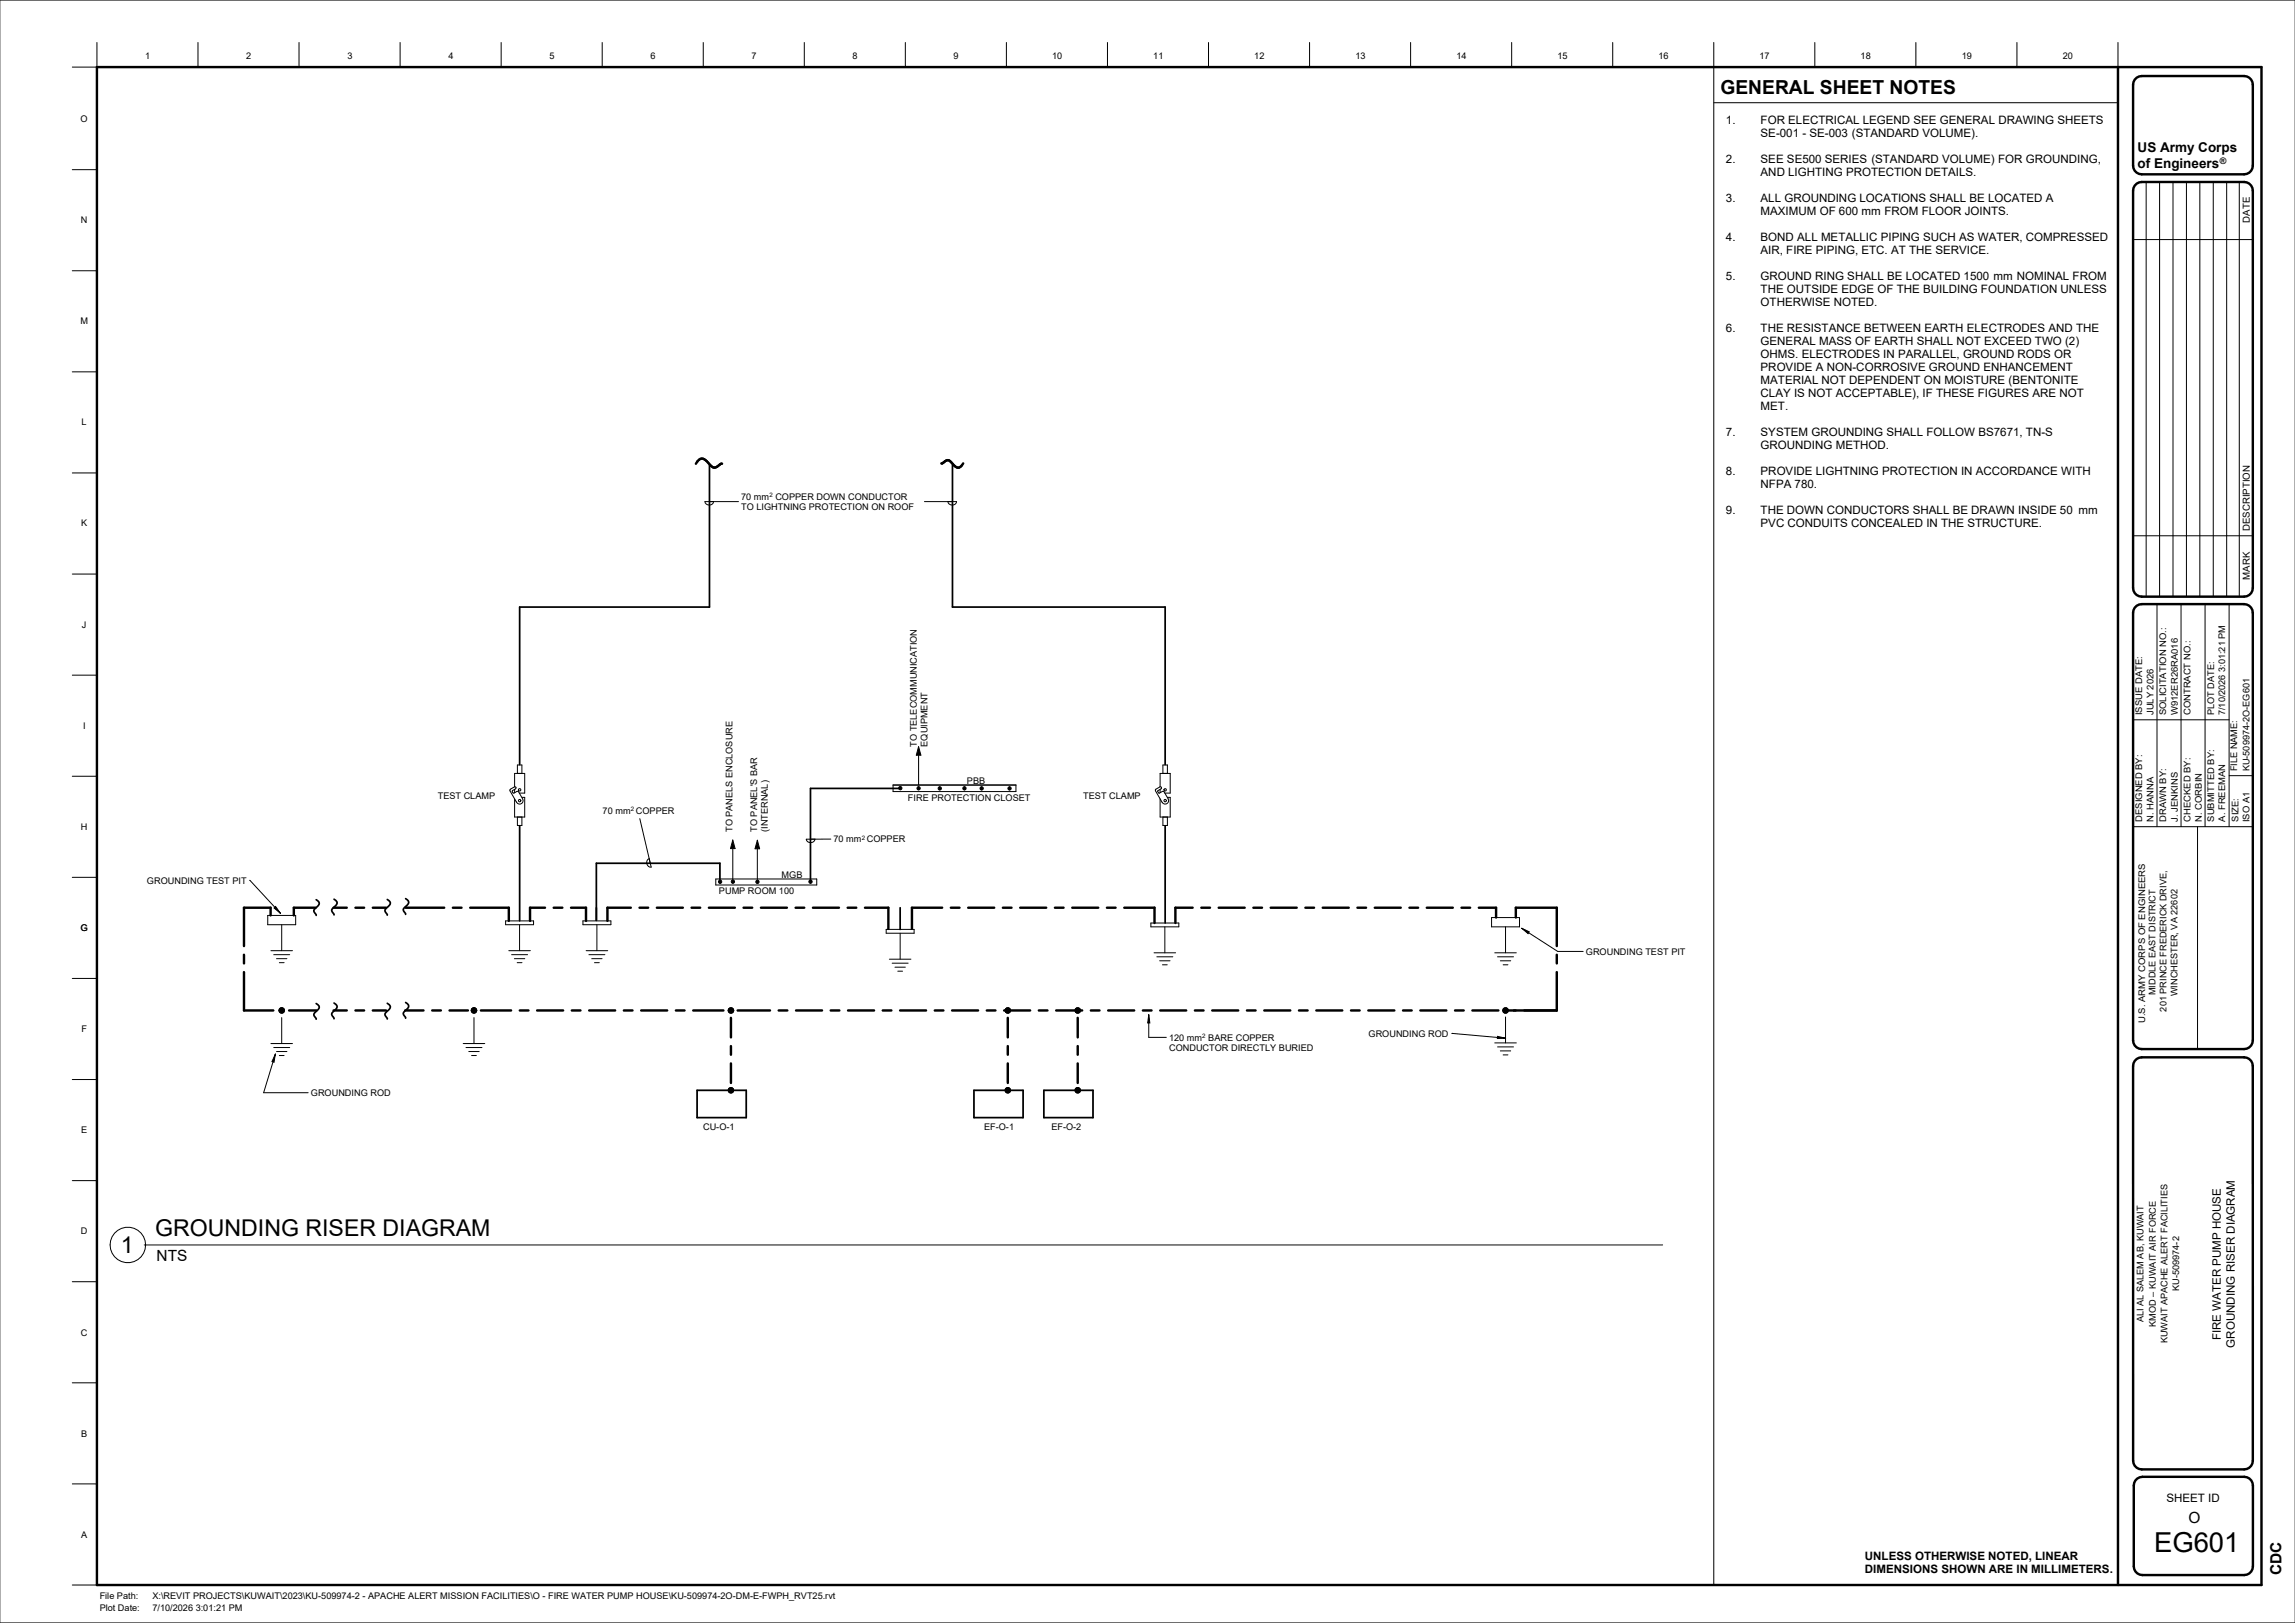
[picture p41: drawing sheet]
<svg xmlns="http://www.w3.org/2000/svg" width="841mm" height="594mm" viewBox="0 0 841 594" stroke-linecap="round" stroke-linejoin="round" font-family="sans-serif">
<defs><g id="words">
<text font-size="10.1" x="789.3" y="568.4">EG601</text>
<g font-size="8.5">
<text x="56.9" y="452.9">GROUNDING RISER DIAGRAM</text>
<text x="44.3" y="458.9">1</text>
</g>
<text font-size="7.1" x="630.4" y="34.3">GENERAL SHEET NOTES</text>
<g font-size="5.6">
<text x="57.4" y="462.1">NTS</text>
<text x="801.9" y="557.9">O</text>
<text x="836.1" y="577.1" transform="rotate(-90 836.1 577.1)">CDC</text>
</g>
<g font-size="4.9">
<text x="783.3" y="55.6">US Army Corps</text>
<text x="783.3" y="61.4">of Engineers</text>
</g>
<g font-size="4.2">
<text x="632.5" y="45.4">1.</text>
<text x="645.2" y="45.4">FOR ELECTRICAL LEGEND SEE GENERAL DRAWING SHEETS</text>
<text x="645.2" y="50.2">SE-001 - SE-003 (STANDARD VOLUME).</text>
<text x="632.5" y="59.7">2.</text>
<text x="645.2" y="59.7">SEE SE500 SERIES (STANDARD VOLUME) FOR GROUNDING,</text>
<text x="645.2" y="64.5">AND LIGHTING PROTECTION DETAILS.</text>
<text x="632.5" y="74">3.</text>
<text x="645.2" y="74">ALL GROUNDING LOCATIONS SHALL BE LOCATED A</text>
<text x="645.2" y="78.8">MAXIMUM OF 600 mm FROM FLOOR JOINTS.</text>
<text x="632.5" y="88.3">4.</text>
<text x="645.2" y="88.3">BOND ALL METALLIC PIPING SUCH AS WATER, COMPRESSED</text>
<text x="645.2" y="93.1">AIR, FIRE PIPING, ETC. AT THE SERVICE.</text>
<text x="632.5" y="102.6">5.</text>
<text x="645.2" y="102.6">GROUND RING SHALL BE LOCATED 1500 mm NOMINAL FROM</text>
<text x="645.2" y="107.4">THE OUTSIDE EDGE OF THE BUILDING FOUNDATION UNLESS</text>
<text x="645.2" y="112.1">OTHERWISE NOTED.</text>
<text x="632.5" y="121.7">6.</text>
<text x="645.2" y="121.7">THE RESISTANCE BETWEEN EARTH ELECTRODES AND THE</text>
<text x="645.2" y="126.4">GENERAL MASS OF EARTH SHALL NOT EXCEED TWO (2)</text>
<text x="645.2" y="131.2">OHMS. ELECTRODES IN PARALLEL, GROUND RODS OR</text>
<text x="645.2" y="136">PROVIDE A NON-CORROSIVE GROUND ENHANCEMENT</text>
<text x="645.2" y="140.7">MATERIAL NOT DEPENDENT ON MOISTURE (BENTONITE</text>
<text x="645.2" y="145.5">CLAY IS NOT ACCEPTABLE), IF THESE FIGURES ARE NOT</text>
<text x="645.2" y="150.3">MET.</text>
<text x="632.5" y="159.8">7.</text>
<text x="645.2" y="159.8">SYSTEM GROUNDING SHALL FOLLOW BS7671, TN-S</text>
<text x="645.2" y="164.6">GROUNDING METHOD.</text>
<text x="632.5" y="174.1">8.</text>
<text x="645.2" y="174.1">PROVIDE LIGHTNING PROTECTION IN ACCORDANCE WITH</text>
<text x="645.2" y="178.9">NFPA 780.</text>
<text x="632.5" y="188.4">9.</text>
<text x="645.2" y="188.4">THE DOWN CONDUCTORS SHALL BE DRAWN INSIDE 50 mm</text>
<text x="645.2" y="193.2">PVC CONDUITS CONCEALED IN THE STRUCTURE.</text>
<text x="813.8" y="491" transform="rotate(-90 813.8 491)">FIRE WATER PUMP HOUSE</text>
<text x="818.9" y="493.6" transform="rotate(-90 818.9 493.6)">GROUNDING RISER DIAGRAM</text>
<text x="793.9" y="550.1">SHEET ID</text>
<text x="683.4" y="571.3">UNLESS OTHERWISE NOTED, LINEAR</text>
<text x="683.4" y="576.3">DIMENSIONS SHOWN ARE IN MILLIMETERS.</text>
</g>
<g font-size="3.5">
<text x="824.4" y="81.5" transform="rotate(-90 824.4 81.5)">DATE</text>
<text x="824.4" y="194.6" transform="rotate(-90 824.4 194.6)">DESCRIPTION</text>
<text x="824.4" y="212.4" transform="rotate(-90 824.4 212.4)">MARK</text>
</g>
<g font-size="3.4">
<text x="53.2" y="21.6">1</text>
<text x="90.3" y="21.6">2</text>
<text x="127.3" y="21.6">3</text>
<text x="164.3" y="21.6">4</text>
<text x="201.3" y="21.6">5</text>
<text x="238.4" y="21.6">6</text>
<text x="275.4" y="21.6">7</text>
<text x="312.4" y="21.6">8</text>
<text x="349.5" y="21.6">9</text>
<text x="385.6" y="21.6">10</text>
<text x="422.6" y="21.6">11</text>
<text x="459.6" y="21.6">12</text>
<text x="496.7" y="21.6">13</text>
<text x="533.7" y="21.6">14</text>
<text x="570.7" y="21.6">15</text>
<text x="607.8" y="21.6">16</text>
<text x="644.8" y="21.6">17</text>
<text x="681.8" y="21.6">18</text>
<text x="718.9" y="21.6">19</text>
<text x="755.9" y="21.6">20</text>
<text x="29.5" y="44.7">O</text>
<text x="29.7" y="81.7">N</text>
<text x="29.5" y="118.8">M</text>
<text x="29.9" y="155.8">L</text>
<text x="271.6" y="183">70 mm COPPER DOWN CONDUCTOR</text>
<text x="271.6" y="186.8">TO LIGHTNING PROTECTION ON ROOF</text>
<text x="29.7" y="192.8">K</text>
<text x="30" y="229.9">J</text>
<text x="785" y="262" transform="rotate(-90 785 262)">ISSUE DATE:</text>
<text x="789.1" y="262" transform="rotate(-90 789.1 262)">JULY 2026</text>
<text x="793.8" y="262" transform="rotate(-90 793.8 262)">SOLICITATION NO.:</text>
<text x="798.1" y="262" transform="rotate(-90 798.1 262)">W912ER26RA016</text>
<text x="802.7" y="262" transform="rotate(-90 802.7 262)">CONTRACT NO.:</text>
<text x="811.3" y="262" transform="rotate(-90 811.3 262)">PLOT DATE:</text>
<text x="815.5" y="262" transform="rotate(-90 815.5 262)">7/10/2026 3:01:21 PM</text>
<text x="30.4" y="266.9">I</text>
<text x="336" y="273.5" transform="rotate(-90 336 273.5)">TO TELECOMMUNICATION</text>
<text x="339.9" y="273.5" transform="rotate(-90 339.9 273.5)">EQUIPMENT</text>
<text x="354.3" y="287.2">PBB</text>
<text x="819.8" y="282.5" transform="rotate(-90 819.8 282.5)">FILE NAME:</text>
<text x="824.3" y="282.5" transform="rotate(-90 824.3 282.5)">KU-509974-2O-EG601</text>
<text x="160.4" y="292.5">TEST CLAMP</text>
<text x="332.7" y="293.2">FIRE PROTECTION CLOSET</text>
<text x="397" y="292.5">TEST CLAMP</text>
<text x="220.8" y="298.1">70 mm COPPER</text>
<text x="29.7" y="303.9">H</text>
<text x="268.4" y="304.8" transform="rotate(-90 268.4 304.8)">TO PANELS ENCLOSURE</text>
<text x="277.5" y="304.7" transform="rotate(-90 277.5 304.7)">TO PANEL'S BAR</text>
<text x="281.4" y="304.7" transform="rotate(-90 281.4 304.7)">(INTERNAL)</text>
<text x="785" y="301" transform="rotate(-90 785 301)">DESIGNED BY:</text>
<text x="789.1" y="301" transform="rotate(-90 789.1 301)">N. HANNA</text>
<text x="793.8" y="301" transform="rotate(-90 793.8 301)">DRAWN BY:</text>
<text x="798.1" y="301" transform="rotate(-90 798.1 301)">J. JENKINS</text>
<text x="802.7" y="301" transform="rotate(-90 802.7 301)">CHECKED BY:</text>
<text x="806.9" y="301" transform="rotate(-90 806.9 301)">N. CORBIN</text>
<text x="811.3" y="301" transform="rotate(-90 811.3 301)">SUBMITTED BY:</text>
<text x="815.5" y="301" transform="rotate(-90 815.5 301)">A. FREEMAN</text>
<text x="820.2" y="301" transform="rotate(-90 820.2 301)">SIZE:</text>
<text x="824.3" y="301.2" transform="rotate(-90 824.3 301.2)">ISO A1</text>
<text x="305.5" y="308.6">70 mm COPPER</text>
<text x="53.9" y="323.7">GROUNDING TEST PIT</text>
<text x="286.4" y="321.6">MGB</text>
<text x="263.5" y="327.5">PUMP ROOM 100</text>
<text x="29.5" y="341">G</text>
<text x="581.1" y="349.7">GROUNDING TEST PIT</text>
<text x="789.9" y="364.5" transform="rotate(-90 789.9 364.5)">MIDDLE EAST DISTRICT</text>
<text x="798" y="364.9" transform="rotate(-90 798 364.9)">WINCHESTER, VA 22602</text>
<text x="793.9" y="370.5" transform="rotate(-90 793.9 370.5)">201 PRINCE FREDERICK DRIVE,</text>
<text x="29.8" y="378">F</text>
<text x="786.1" y="374.8" transform="rotate(-90 786.1 374.8)">U.S. ARMY CORPS OF ENGINEERS</text>
<text x="428.4" y="381.2">120 mm BARE COPPER</text>
<text x="501.5" y="379.7">GROUNDING ROD</text>
<text x="428.4" y="385">CONDUCTOR DIRECTLY BURIED</text>
<text x="113.9" y="401.5">GROUNDING ROD</text>
<text x="257.6" y="414">CU-O-1</text>
<text x="360.6" y="414">EF-O-1</text>
<text x="385.3" y="414">EF-O-2</text>
<text x="29.7" y="415.1">E</text>
<text x="29.6" y="452.1">D</text>
<text x="798.5" y="472.8" transform="rotate(-90 798.5 472.8)">KU-509974-2</text>
<text x="785.5" y="484.3" transform="rotate(-90 785.5 484.3)">ALI AL SALEM AB, KUWAIT</text>
<text x="29.7" y="489.3">C</text>
<text x="789.9" y="486" transform="rotate(-90 789.9 486)">KMOD – KUWAIT AIR FORCE</text>
<text x="794.2" y="492.1" transform="rotate(-90 794.2 492.1)">KUWAIT APACHE ALERT FACILITIES</text>
<text x="29.7" y="526.2">B</text>
<text x="29.7" y="563.2">A</text>
<text x="36.5" y="585.9">File Path:</text>
<text x="55.9" y="585.9">X:\REVIT PROJECTS\KUWAIT\2023\KU-509974-2 - APACHE ALERT MISSION FACILITIES\O - FIRE WATER PUMP HOUSE\KU-509974-2O-DM-E-FWPH_RVT25.rvt</text>
<text x="36.5" y="590">Plot Date:</text>
<text x="55.9" y="590">7/10/2026 3:01:21 PM</text>
</g>
<text font-size="3.3" x="813.5" y="59.9">®</text>
<g font-size="2.2">
<text x="281.9" y="182">2</text>
<text x="231.2" y="297.1">2</text>
<text x="315.8" y="307.5">2</text>
<text x="440.6" y="380.2">2</text>
</g>
</g></defs>
<g fill="#000">
<path d="M336.6 273.5l.9 3.1h-1.7zM268.5 307.7l.9 3.1h-1.7zM277.5 307.8l.9 3.1h-1.7zM421 371.7l.4 3h-.8zM100.9 386.1l-.5 3-.7-.2zM548.8 379.6l2.9 .7-3 .1z"/>
<circle cx="329.9" cy="288.7" r=".6"/>
<circle cx="336.6" cy="288.7" r=".6"/>
<circle cx="344.4" cy="288.8" r=".6"/>
<circle cx="353.4" cy="288.8" r=".6"/>
<circle cx="359.7" cy="288.8" r=".6"/>
<circle cx="369.9" cy="288.8" r=".6"/>
<circle cx="263.9" cy="323" r=".6"/>
<circle cx="268.6" cy="322.9" r=".6"/>
<circle cx="277.6" cy="323" r=".6"/>
<circle cx="297" cy="323" r=".6"/>
<circle cx="103.2" cy="370.1" r="1.02"/>
<circle cx="267.8" cy="370.1" r="1.02"/>
<circle cx="551.7" cy="370.1" r="1.02"/>
<circle cx="267.8" cy="399.4" r="1.02"/>
</g>
<g fill="none" stroke="#000" stroke-width=".37">
<path d="M261.5 183.7a1.63 1.63 0 0 1-1.6 1.3 1.63 1.63 0 0 1-1.6-1.3h12.3M338.8 183.7h11.7a1.63 1.63 0 0 1-1.6 1.3 1.63 1.63 0 0 1-1.5-1.3M336.6 273.5l.9 3.1h-1.7zM336.6 276.6v10.9M187 289.1l1.5-.9 .6 .2-.2 .5-1.2 .9 .3 .6 .4 .1 1.4-.7 1.7 2.8a1.28 1.28 0 0 1-.4 1.8 1.28 1.28 0 0 1-1.8-.5l-2.4-4.2zM188.6 288.1v-4.8h3.7v7.2h-2M188.6 289.1v1.2M189.6 283.3v-3.1h1.6v3.1M189.6 299.3v3.1h1.6v-3.1M191.3 292.1h1v7.2h-3.7v-6.7M234.5 299.9l4.1 17.7a1.63 1.63 0 0 1-1.6-1.2 1.63 1.63 0 0 1 .9-1.9M327.3 287.5h45v2.4h-45z"/>
<path d="M423.6 289.1l1.5-.9 .5 .2-.1 .5-1.3 .9 .3 .6 .4 .1 1.4-.7 1.8 2.8a1.28 1.28 0 0 1-.5 1.8 1.28 1.28 0 0 1-1.7-.5l-2.5-4.2zM425.1 288.1v-4.8h3.7v7.2h-2M425.1 289.1v1.2M426.1 299.3v3.1h1.7v-3.1M426.1 283.3v-3.1h1.7v3.1M427.8 292.1h1v7.2h-3.7v-6.7M268.5 307.7l.9 3.1h-1.7zM268.5 310.8v11.5M277.5 307.8l.9 3.1h-1.7zM277.5 310.9v11.5M304.4 307.4h-8.9a1.63 1.63 0 0 0 1.6 1.3 1.63 1.63 0 0 0 1.5-1.3M98.1 335.3h10.3v3.4h-10.3z"/>
<path d="M103.2 338.7v9.5M185.3 337.3h10.2v1.4h-10.2zM190.4 338.7v9.5M213.6 337.3h10.3v1.4h-10.3zM218.7 338.7v9.5M262.3 322h37v2.2h-37zM421.7 338.1h10.3v1.4h-10.3zM426.9 339.5v9.5M546.6 336.1h10.2v3.4h-10.2zM551.7 339.5v9.5M99.3 348.2h7.9M100.3 349.7h5.9"/>
<path d="M101.3 351.2h3.8M102.4 352.6h1.7M186.4 348.2h8M187.5 349.7h5.8M188.5 351.2h3.8M189.5 352.6h1.8M214.8 348.2h7.9M215.8 349.7h5.9M216.8 351.2h3.8M217.9 352.6h1.7M324.7 340.4h10.3v1.4h-10.3zM325.9 351.3h7.9"/>
<path d="M326.9 352.8h5.9M328 354.3h3.8M329 355.7h1.7M329.9 341.8v9.5M422.9 349h7.9M423.9 350.5h5.9M425 351.9h3.8M426 353.4h1.7M547.7 349h7.9M548.8 350.5h5.8M549.8 351.9h3.8M550.8 353.4h1.8"/>
<path d="M103.2 372.7v9.5M421 371.7l.4 3h-.8zM421 371.7v8.3h6.4M532 378.5h.1M532.1 378.5l19.6 1.8M548.8 379.6l2.9 .7-3 .1zM551.7 372.5v9.5M99.3 382.2h7.9M100.3 383.7h5.9M100.9 386.1l-.5 3-.7-.2zM100.9 386.1l-4.3 14.2h16.3M101.3 385.2h3.8"/>
<path d="M102.4 386.6h1.7M547.7 382h7.9M548.8 383.5h5.8M549.8 384.9h3.8M550.8 386.4h1.8"/>
<circle cx="190.4" cy="293.3" r=".45"/>
<circle cx="190.4" cy="289.3" r=".45"/>
<circle cx="329.9" cy="288.7" r=".6"/>
<circle cx="336.6" cy="288.7" r=".6"/>
<circle cx="344.4" cy="288.8" r=".6"/>
<circle cx="353.4" cy="288.8" r=".6"/>
<circle cx="359.7" cy="288.8" r=".6"/>
<circle cx="369.9" cy="288.8" r=".6"/>
<circle cx="427" cy="293.3" r=".45"/>
<circle cx="427" cy="289.3" r=".45"/>
<circle cx="263.9" cy="323" r=".6"/>
<circle cx="268.6" cy="322.9" r=".6"/>
<circle cx="277.6" cy="323" r=".6"/>
<circle cx="297" cy="323" r=".6"/>
<circle cx="103.2" cy="370.1" r="1.02"/>
<circle cx="267.8" cy="370.1" r="1.02"/>
<circle cx="551.7" cy="370.1" r="1.02"/>
<circle cx="267.8" cy="399.4" r="1.02"/>
</g>
<g fill="none" stroke="#000" stroke-width=".64">
<path d="M260 170.3v52.1h-69.6v57.6M349 170.3v52.1h78v57.6M329.9 288.8h-32.9v34.1M190.4 302.6v34.7M427 302.6v35.5M115.9 329.5a1.44 1.44 0 0 1 1 1.7l-.8 1a1.48 1.48 0 0 0-1.1 1.3 1.48 1.48 0 0 0 .8 1.5l.1 .3M122.4 329.4a1.44 1.44 0 0 1 1.1 1.6l-.8 1.1a1.48 1.48 0 0 0-1.1 1.2 1.48 1.48 0 0 0 .7 1.5l.1 .3M141.9 329.5a1.44 1.44 0 0 1 1.1 1.6l-.8 1a1.48 1.48 0 0 0-1.1 1.3 1.48 1.48 0 0 0 .7 1.5l.1 .3M148.6 329.2a1.44 1.44 0 0 1 1.1 1.6l-.8 1a1.48 1.48 0 0 0-1.1 1.3 1.48 1.48 0 0 0 .8 1.5v.3M263.8 322.2v-6h-45.3v20.9M329.9 332.5v7.9M115.9 367.6a1.44 1.44 0 0 1 1 1.6l-.8 1.1a1.48 1.48 0 0 0-1.1 1.2 1.48 1.48 0 0 0 .8 1.5l.1 .3"/>
<path d="M122.4 367.4a1.44 1.44 0 0 1 1.1 1.6l-.8 1.1a1.48 1.48 0 0 0-1.1 1.2 1.48 1.48 0 0 0 .7 1.5l.1 .4M141.9 367.5a1.44 1.44 0 0 1 1.1 1.6l-.8 1.1a1.48 1.48 0 0 0-1.1 1.2 1.48 1.48 0 0 0 .7 1.5l.1 .4M148.6 367.2a1.44 1.44 0 0 1 1.1 1.6l-.8 1.1a1.48 1.48 0 0 0-1.1 1.2 1.48 1.48 0 0 0 .8 1.5v.3M255.4 399.4h18.1v10h-18.1zM356.9 399.4h18v10h-18zM382.5 399.4h18v10h-18z"/>
</g>
<g fill="none" stroke="#000" stroke-width=".89">
<path d="M255 169.9a2.22 2.22 0 0 1 3.1-1.7l2.1 2.1a1.99 1.99 0 0 0 3.5 0l.9-.4M345 169.7l.6-.2a1.91 1.91 0 0 1 1.8-.9 1.91 1.91 0 0 1 1.6 1.3l.4 .4a1.89 1.89 0 0 0 2 1 1.89 1.89 0 0 0 1.6-1.6M99.2 335.3v-2.8h-9.8v14M115.7 332.5h-8v2.8M122.2 332.5h4.9M130.3 332.5h3.1M136.6 332.5h4.9M148.6 332.5h14.2M166 332.5h3.1M172.3 332.5h14.2v4.8M199.7 332.5h-5.5v4.8M202.9 332.5h3.2"/>
<path d="M209.2 332.5h5.5v4.8M231.2 332.5h-8.6v4.8M234.3 332.5h3.2M240.7 332.5h9.5M253.4 332.5h3.2M259.8 332.5h9.5M272.5 332.5h3.2M278.8 332.5h9.6M291.5 332.5h3.2M297.9 332.5h9.5M310.6 332.5h3.2M317 332.5h8.5v7.7"/>
<path d="M345.3 332.5h-11.1v7.7M348.4 332.5h3.2M354.8 332.5h9.5M367.5 332.5h3.2M373.9 332.5h9.5M386.6 332.5h3.1M392.9 332.5h9.6M405.6 332.5h3.2M412 332.5h11.1v5.6M437 332.5h-6.3v5.6M440.2 332.5h3.2M446.6 332.5h9.5"/>
<path d="M459.3 332.5h3.2M465.6 332.5h9.6M478.4 332.5h3.1M484.7 332.5h9.5M497.4 332.5h3.2M503.8 332.5h9.5M516.5 332.5h3.2M522.8 332.5h9.6M535.6 332.5h3.1M541.9 332.5h6.3v3.6M555.5 336.1v-3.6h15v14M89.4 349.7v3.2"/>
<path d="M89.4 356.1v14h10.8M570.5 356.1v14h-18.2M570.5 349.7v3.2M105.9 370.1h10M122.2 370.1h4.9M130.3 370.1h3.1M136.6 370.1h4.9M148.5 370.1h6.7M158.4 370.1h3.2M164.7 370.1h6.8M176.2 370.1h11.1M190.5 370.1h3.2"/>
<path d="M196.8 370.1h9.6M209.5 370.1h3.2M215.9 370.1h9.5M228.6 370.1h3.2M235 370.1h9.5M247.7 370.1h3.1M254 370.1h11.1M267.8 372.8v7.2M270.3 370.1h11.9M285.3 370.1h3.2M291.7 370.1h9.5M304.4 370.1h3.2"/>
<path d="M310.8 370.1h9.5M323.5 370.1h3.2M329.8 370.1h9.6M342.5 370.1h3.2M348.9 370.1h9.5M361.6 370.1h3.2M368 370.1h9.5M369.3 372.8v7.2M380.7 370.1h3.1M387 370.1h9.6M394.9 372.8v7.2M399.7 370.1h3.2"/>
<path d="M406.1 370.1h9.5M418.8 370.1h3.2M425.2 370.1h9.5M437.9 370.1h3.1M444.2 370.1h9.6M456.9 370.1h3.2M463.3 370.1h9.5M476 370.1h3.2M482.4 370.1h9.5M495.1 370.1h3.1M501.4 370.1h9.6M514.1 370.1h3.2"/>
<path d="M520.5 370.1h9.5M533.2 370.1h3.2M539.6 370.1h9.5M267.8 383.2v3.1M267.8 389.5v7.2M369.3 383.2v3.1M369.3 389.5v7.2M394.9 383.2v3.1M394.9 389.5v7.2"/>
</g>
<g fill="#fff">
<path d="M160.4 289.4h21.2v3.8h-21.2z"/>
<path d="M397 289.4h21.1v3.8h-21.1z"/>
</g>
<g fill="none" stroke="#000" stroke-width=".37">
<path d="M35.5 15.6v9h-9M72.5 15.6v9M109.6 15.6v9M146.6 15.6v9M183.6 15.6v9M220.7 15.6v9M257.7 15.6v9M294.7 15.6v9M331.8 15.6v9M368.8 15.6v9M405.8 15.6v9M442.9 15.6v9"/>
<path d="M479.9 15.6v9M516.9 15.6v9M553.9 15.6v9M591 15.6v9M628 15.6v565M665 15.6v9M702.1 15.6v9M739.1 15.6v9M776.1 15.6v9M628 37.6h148.1M26.5 62.1h9M786.5 66.7v151.8"/>
<path d="M791.4 66.7v151.8M796.3 66.7v151.8M801.2 66.7v151.8M806.1 66.7v151.8M811 66.7v151.8M816 66.7v151.8M820.6 66.7v151.8M26.5 99.2h9M781.7 87.8h43.8M26.5 136.2h9M26.5 173.2h9M781.7 196.2h43.8"/>
<path d="M26.5 210.3h9M790.4 221.3v81.5M799.2 221.3v81.5M808 221.3v81.5M816.8 221.3v81.5M26.5 247.3h9M781.7 263.7h35.1M26.5 284.3h9M816.8 284.1h8.7M781.7 302.8h43.8M805.3 302.8v81.5M26.5 321.4h9"/>
<path d="M91.5 322.5l11.2 12M100.4 332.6l.6-.6 1.7 2.5zM26.5 358.4h9M557.6 340l2.8 1.3-.4 .7zM557.6 340l13.2 8.5h9.3M173.7 372.7v9.5M26.5 395.4h9M169.7 382.2h7.9M170.8 383.7h5.8M171.8 385.2h3.8M172.8 386.6h1.8M26.5 432.5h9"/>
<path d="M52.9 456h556.4M26.5 469.5h9M26.5 506.5h9M26.5 543.5h9M26.5 580.6h9"/>
<circle cx="173.7" cy="370.1" r="1.02"/>
<circle cx="369.3" cy="370.1" r="1.02"/>
<circle cx="394.9" cy="370.1" r="1.02"/>
<circle cx="369.3" cy="399.4" r="1.02"/>
<circle cx="394.9" cy="399.4" r="1.02"/>
<circle cx="46.8" cy="456" r="6.5"/>
</g>
<g fill="#000">
<path d="M100.4 332.6l.6-.6 1.7 2.5zM557.6 340l2.8 1.3-.4 .7z"/>
<circle cx="173.7" cy="370.1" r="1.02"/>
<circle cx="369.3" cy="370.1" r="1.02"/>
<circle cx="394.9" cy="370.1" r="1.02"/>
<circle cx="369.3" cy="399.4" r="1.02"/>
<circle cx="394.9" cy="399.4" r="1.02"/>
</g>
<path d="M35.5 24.6h793.2v556h-793.2zM776.1 24.6v556M782.3 29.2l.7-.7 1.8-.6h37.6a3.2 3.2 0 0 1 3.1 3.1v29.7a3.2 3.2 0 0 1-3.1 3.2h-37.6a3.2 3.2 0 0 1-3.1-3.2v-29.7zM782.3 68l.7-.7 1.8-.6h37.6a3.2 3.2 0 0 1 3.1 3.1v145.6a3.2 3.2 0 0 1-3.1 3.1h-37.6a3.2 3.2 0 0 1-3.1-3.1v-145.6zM782.3 222.6l.7-.7 1.8-.6h37.6a3.2 3.2 0 0 1 3.1 3.2v156.6a3.2 3.2 0 0 1-3.1 3.2h-37.6a3.2 3.2 0 0 1-3.1-3.2v-156.6zM783 387.9l1.8-.6h37.5a3.2 3.2 0 0 1 3.2 3.2v144.5a3.2 3.2 0 0 1-3.1 3.2h-37.5a3.2 3.2 0 0 1-3.2-3.2v-144.5l.1-1zM782.5 542.3l1.6-1.2 1-.2h37.3a3.2 3.2 0 0 1 3.2 3.2v29.7a3.2 3.2 0 0 1-3.2 3.1h-37.3a3.2 3.2 0 0 1-3.2-3.1v-29.7z" fill="none" stroke="#000" stroke-width=".89"/>
<use href="#words"/>
</svg>
